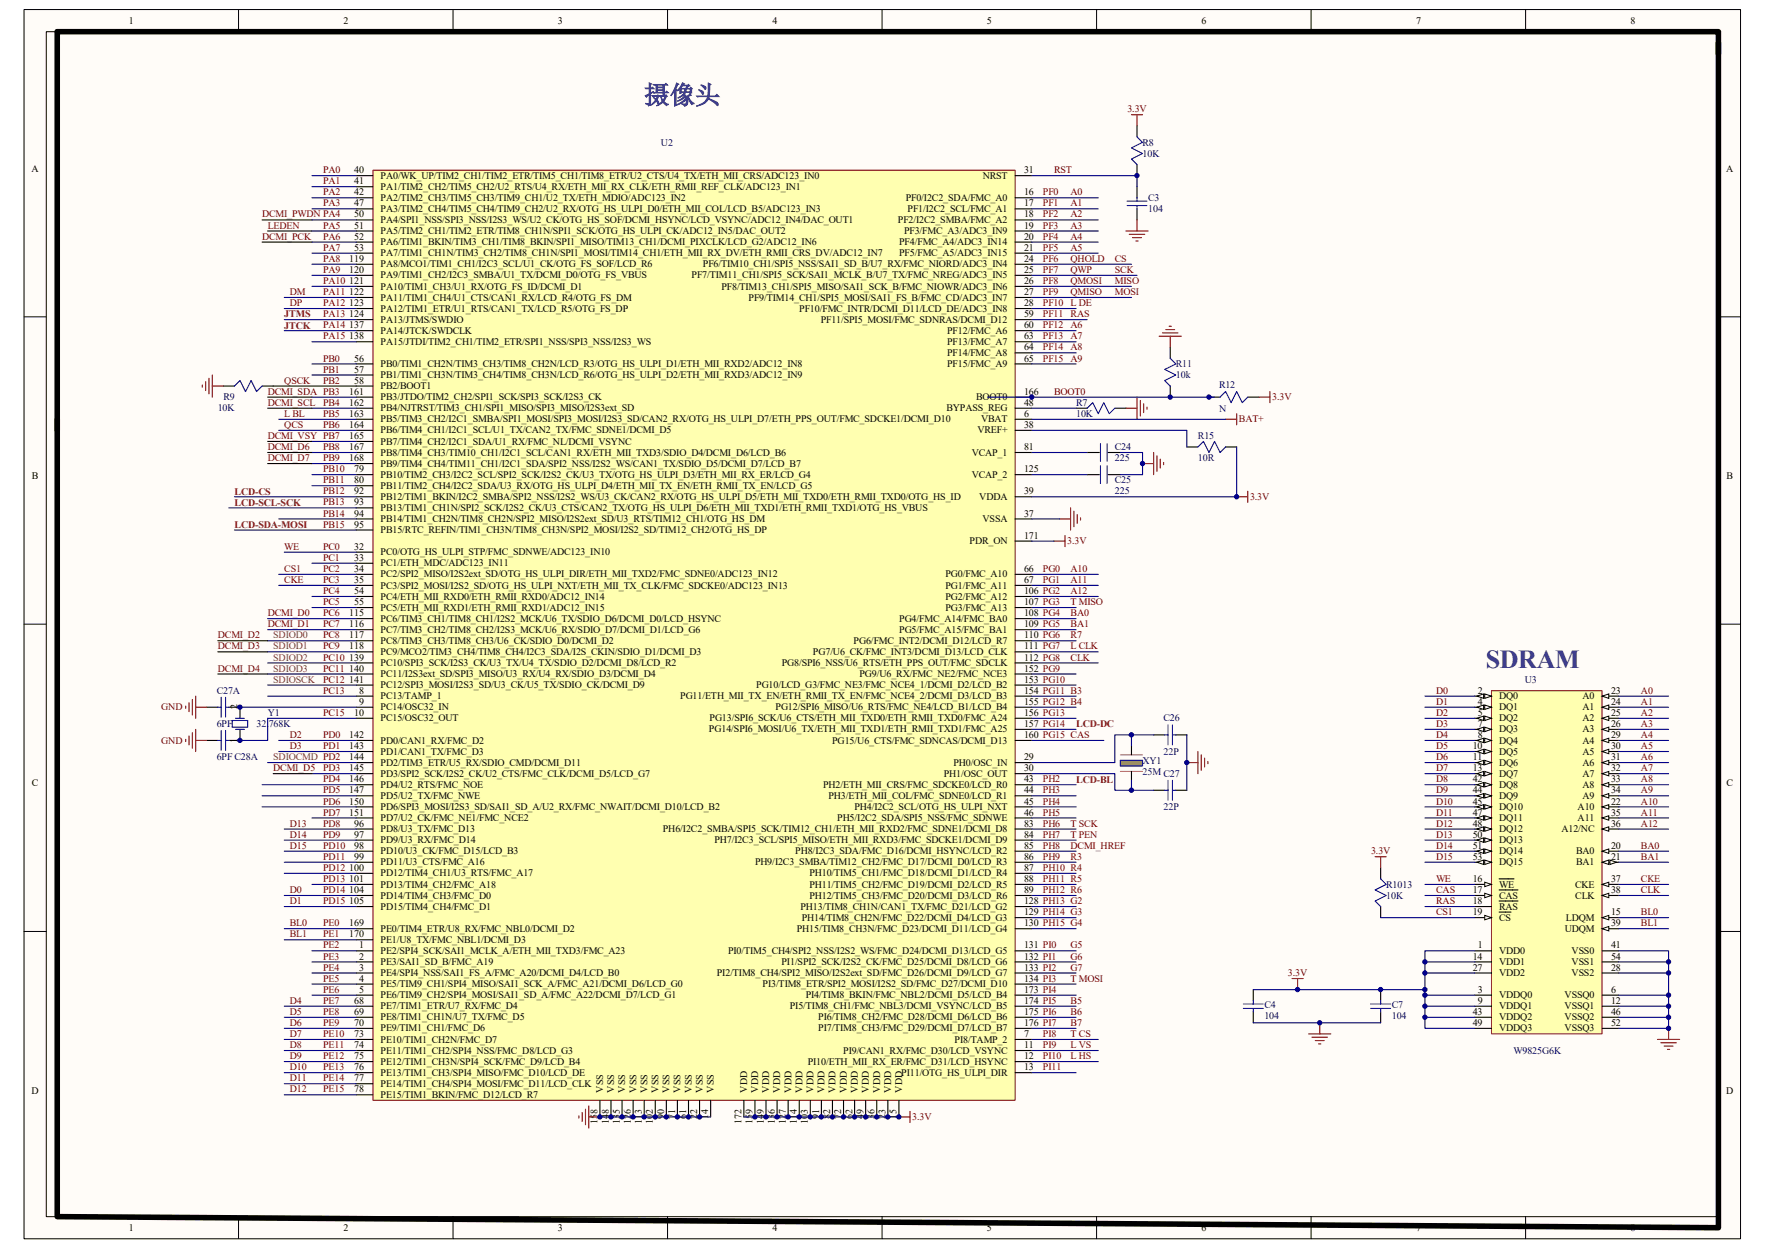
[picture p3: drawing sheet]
<svg xmlns="http://www.w3.org/2000/svg" width="297mm" height="210mm" viewBox="0 0 297 210" stroke-linecap="round" stroke-linejoin="round" font-family="sans-serif">
<defs><g id="words">
<text font-size="4.4" fill="#006281" x="250" y="112.5">SDRAM</text>
<text font-size="4.3" fill="#006281" x="108.4" y="17.4">摄像头</text>
<g font-size="1.7">
<text x="21.7" y="4">1</text>
<text x="57.8" y="4">2</text>
<text x="93.9" y="4">3</text>
<text x="130" y="4">4</text>
<text x="166.1" y="4">5</text>
<text x="202.2" y="4">6</text>
<text x="238.3" y="4">7</text>
<text x="274.4" y="4">8</text>
<text x="5.3" y="28.9">A</text>
<text x="59.6" y="29.1">40</text>
<text x="172.3" y="29.1">31</text>
<text x="290.4" y="28.9">A</text>
<text x="59.6" y="31">41</text>
<text x="59.6" y="32.9">42</text>
<text x="59.6" y="34.7">47</text>
<text x="64.1" y="30.1">PA0/WK_UP/TIM2_CH1/TIM2_ETR/TIM5_CH1/TIM8_ETR/U2_CTS/U4_TX/ETH_MII_CRS/ADC123_IN0</text>
<text x="64.1" y="31.9">PA1/TIM2_CH2/TIM5_CH2/U2_RTS/U4_RX/ETH_MII_RX_CLK/ETH_RMII_REF_CLK/ADC123_IN1</text>
<text x="64.1" y="33.8">PA2/TIM2_CH3/TIM5_CH3/TIM9_CH1/U2_TX/ETH_MDIO/ADC123_IN2</text>
<text x="64.1" y="35.7">PA3/TIM2_CH4/TIM5_CH4/TIM9_CH2/U2_RX/OTG_HS_ULPI_D0/ETH_MII_COL/LCD_B5/ADC123_IN3</text>
<text x="152.4" y="33.8">PF0/I2C2_SDA/FMC_A0</text>
<text x="152.7" y="35.7">PF1/I2C2_SCL/FMC_A1</text>
<text x="165.4" y="30.1">NRST</text>
<text x="172.3" y="32.9">16</text>
<text x="172.3" y="34.7">17</text>
<text x="59.6" y="36.6">50</text>
<text x="59.6" y="38.5">51</text>
<text x="59.6" y="40.3">52</text>
<text x="64.1" y="37.5">PA4/SPI1_NSS/SPI3_NSS/I2S3_WS/U2_CK/OTG_HS_SOF/DCMI_HSYNC/LCD_VSYNC/ADC12_IN4/DAC_OUT1</text>
<text x="64.1" y="39.4">PA5/TIM2_CH1/TIM2_ETR/TIM8_CH1N/SPI1_SCK/OTG_HS_ULPI_CK/ADC12_IN5/DAC_OUT2</text>
<text x="64.1" y="41.3">PA6/TIM1_BKIN/TIM3_CH1/TIM8_BKIN/SPI1_MISO/TIM13_CH1/DCMI_PIXCLK/LCD_G2/ADC12_IN6</text>
<text x="151.1" y="37.5">PF2/I2C2_SMBA/FMC_A2</text>
<text x="151.3" y="41.3">PF4/FMC_A4/ADC3_IN14</text>
<text x="152.1" y="39.4">PF3/FMC_A3/ADC3_IN9</text>
<text x="172.3" y="36.6">18</text>
<text x="172.3" y="38.5">19</text>
<text x="172.3" y="40.3">20</text>
<text x="58.8" y="44.1">119</text>
<text x="58.8" y="45.9">120</text>
<text x="58.8" y="47.8">121</text>
<text x="59.6" y="42.2">53</text>
<text x="64.1" y="43.1">PA7/TIM1_CH1N/TIM3_CH2/TIM8_CH1N/SPI1_MOSI/TIM14_CH1/ETH_MII_RX_DV/ETH_RMII_CRS_DV/ADC12_IN7</text>
<text x="64.1" y="45">PA8/MCO1/TIM1_CH1/I2C3_SCL/U1_CK/OTG_FS_SOF/LCD_R6</text>
<text x="64.1" y="46.9">PA9/TIM1_CH2/I2C3_SMBA/U1_TX/DCMI_D0/OTG_FS_VBUS</text>
<text x="116.4" y="46.9">PF7/TIM11_CH1/SPI5_SCK/SAI1_MCLK_B/U7_TX/FMC_NREG/ADC3_IN5</text>
<text x="118.3" y="45">PF6/TIM10_CH1/SPI5_NSS/SAI1_SD_B/U7_RX/FMC_NIORD/ADC3_IN4</text>
<text x="151.3" y="43.1">PF5/FMC_A5/ADC3_IN15</text>
<text x="172.3" y="42.2">21</text>
<text x="172.3" y="44.1">24</text>
<text x="172.3" y="45.9">25</text>
<text x="172.3" y="47.8">26</text>
<text x="58.8" y="49.7">122</text>
<text x="58.8" y="51.5">123</text>
<text x="58.8" y="53.4">124</text>
<text x="64.1" y="48.7">PA10/TIM1_CH3/U1_RX/OTG_FS_ID/DCMI_D1</text>
<text x="64.1" y="50.6">PA11/TIM1_CH4/U1_CTS/CAN1_RX/LCD_R4/OTG_FS_DM</text>
<text x="64.1" y="52.4">PA12/TIM1_ETR/U1_RTS/CAN1_TX/LCD_R5/OTG_FS_DP</text>
<text x="121.4" y="48.7">PF8/TIM13_CH1/SPI5_MISO/SAI1_SCK_B/FMC_NIOWR/ADC3_IN6</text>
<text x="126" y="50.6">PF9/TIM14_CH1/SPI5_MOSI/SAI1_FS_B/FMC_CD/ADC3_IN7</text>
<text x="134.5" y="52.4">PF10/FMC_INTR/DCMI_D11/LCD_DE/ADC3_IN8</text>
<text x="172.3" y="49.7">27</text>
<text x="172.3" y="51.5">28</text>
<text x="172.3" y="53.4">59</text>
<text x="58.8" y="55.2">137</text>
<text x="58.8" y="57.1">138</text>
<text x="64.1" y="54.3">PA13/JTMS/SWDIO</text>
<text x="64.1" y="56.2">PA14/JTCK/SWDCLK</text>
<text x="64.1" y="58">PA15/JTDI/TIM2_CH1/TIM2_ETR/SPI1_NSS/SPI3_NSS/I2S3_WS</text>
<text x="138.1" y="54.3">PF11/SPI5_MOSI/FMC_SDNRAS/DCMI_D12</text>
<text x="159.4" y="56.2">PF12/FMC_A6</text>
<text x="159.4" y="58">PF13/FMC_A7</text>
<text x="159.4" y="59.9">PF14/FMC_A8</text>
<text x="172.3" y="55.2">60</text>
<text x="172.3" y="57.1">63</text>
<text x="172.3" y="59">64</text>
<text x="59.6" y="60.8">56</text>
<text x="59.6" y="62.7">57</text>
<text x="59.6" y="64.6">58</text>
<text x="64.1" y="61.8">PB0/TIM1_CH2N/TIM3_CH3/TIM8_CH2N/LCD_R3/OTG_HS_ULPI_D1/ETH_MII_RXD2/ADC12_IN8</text>
<text x="64.1" y="63.6">PB1/TIM1_CH3N/TIM3_CH4/TIM8_CH3N/LCD_R6/OTG_HS_ULPI_D2/ETH_MII_RXD3/ADC12_IN9</text>
<text x="64.1" y="65.5">PB2/BOOT1</text>
<text x="159.4" y="61.8">PF15/FMC_A9</text>
<text x="172.3" y="60.8">65</text>
<text x="58.8" y="66.4">161</text>
<text x="58.8" y="68.3">162</text>
<text x="58.8" y="70.1">163</text>
<text x="64.1" y="67.3">PB3/JTDO/TIM2_CH2/SPI1_SCK/SPI3_SCK/I2S3_CK</text>
<text x="64.1" y="69.2">PB4/NJTRST/TIM3_CH1/SPI1_MISO/SPI3_MISO/I2S3ext_SD</text>
<text x="64.1" y="71.1">PB5/TIM3_CH2/I2C1_SMBA/SPI1_MOSI/SPI3_MOSI/I2S3_SD/CAN2_RX/OTG_HS_ULPI_D7/ETH_PPS_OUT/FMC_SDCKE1/DCMI_D10</text>
<text x="159.3" y="69.2">BYPASS_REG</text>
<text x="164.3" y="67.3">BOOT0</text>
<text x="165.1" y="71.1">VBAT</text>
<text x="172.3" y="66.4">166</text>
<text x="172.3" y="70.1">6</text>
<text x="172.3" y="68.3">48</text>
<text x="58.8" y="72">164</text>
<text x="58.8" y="73.9">165</text>
<text x="58.8" y="75.7">167</text>
<text x="58.8" y="77.6">168</text>
<text x="64.1" y="72.9">PB6/TIM4_CH1/I2C1_SCL/U1_TX/CAN2_TX/FMC_SDNE1/DCMI_D5</text>
<text x="64.1" y="74.8">PB7/TIM4_CH2/I2C1_SDA/U1_RX/FMC_NL/DCMI_VSYNC</text>
<text x="64.1" y="76.7">PB8/TIM4_CH3/TIM10_CH1/I2C1_SCL/CAN1_RX/ETH_MII_TXD3/SDIO_D4/DCMI_D6/LCD_B6</text>
<text x="163.5" y="76.7">VCAP_1</text>
<text x="164.5" y="72.9">VREF+</text>
<text x="172.3" y="72">38</text>
<text x="172.3" y="75.7">81</text>
<text x="5.4" y="80.6">B</text>
<text x="59.6" y="79.5">79</text>
<text x="59.6" y="81.3">80</text>
<text x="59.6" y="83.2">92</text>
<text x="64.1" y="80.4">PB10/TIM2_CH3/I2C2_SCL/SPI2_SCK/I2S2_CK/U3_TX/OTG_HS_ULPI_D3/ETH_MII_RX_ER/LCD_G4</text>
<text x="64.1" y="82.3">PB11/TIM2_CH4/I2C2_SDA/U3_RX/OTG_HS_ULPI_D4/ETH_MII_TX_EN/ETH_RMII_TX_EN/LCD_G5</text>
<text x="64.1" y="78.5">PB9/TIM4_CH4/TIM11_CH1/I2C1_SDA/SPI2_NSS/I2S2_WS/CAN1_TX/SDIO_D5/DCMI_D7/LCD_B7</text>
<text x="163.5" y="80.4">VCAP_2</text>
<text x="172.3" y="83.2">39</text>
<text x="172.3" y="79.5">125</text>
<text x="290.5" y="80.6">B</text>
<text x="59.6" y="85">93</text>
<text x="59.6" y="86.9">94</text>
<text x="59.6" y="88.8">95</text>
<text x="64.1" y="84.1">PB12/TIM1_BKIN/I2C2_SMBA/SPI2_NSS/I2S2_WS/U3_CK/CAN2_RX/OTG_HS_ULPI_D5/ETH_MII_TXD0/ETH_RMII_TXD0/OTG_HS_ID</text>
<text x="64.1" y="86">PB13/TIM1_CH1N/SPI2_SCK/I2S2_CK/U3_CTS/CAN2_TX/OTG_HS_ULPI_D6/ETH_MII_TXD1/ETH_RMII_TXD1/OTG_HS_VBUS</text>
<text x="64.1" y="87.9">PB14/TIM1_CH2N/TIM8_CH2N/SPI2_MISO/I2S2ext_SD/U3_RTS/TIM12_CH1/OTG_HS_DM</text>
<text x="64.1" y="89.7">PB15/RTC_REFIN/TIM1_CH3N/TIM8_CH3N/SPI2_MOSI/I2S2_SD/TIM12_CH2/OTG_HS_DP</text>
<text x="164.8" y="84.1">VDDA</text>
<text x="165.3" y="87.9">VSSA</text>
<text x="172.3" y="86.9">37</text>
<text x="59.6" y="92.5">32</text>
<text x="59.6" y="94.4">33</text>
<text x="64.1" y="93.4">PC0/OTG_HS_ULPI_STP/FMC_SDNWE/ADC123_IN10</text>
<text x="64.1" y="95.3">PC1/ETH_MDC/ADC123_IN11</text>
<text x="163.2" y="91.6">PDR_ON</text>
<text x="172.3" y="90.7">171</text>
<text x="59.6" y="96.2">34</text>
<text x="59.6" y="98.1">35</text>
<text x="59.6" y="100">54</text>
<text x="59.6" y="101.8">55</text>
<text x="64.1" y="97.2">PC2/SPI2_MISO/I2S2ext_SD/OTG_HS_ULPI_DIR/ETH_MII_TXD2/FMC_SDNE0/ADC123_IN12</text>
<text x="64.1" y="99">PC3/SPI2_MOSI/I2S2_SD/OTG_HS_ULPI_NXT/ETH_MII_TX_CLK/FMC_SDCKE0/ADC123_IN13</text>
<text x="64.1" y="100.9">PC4/ETH_MII_RXD0/ETH_RMII_RXD0/ADC12_IN14</text>
<text x="159.1" y="97.2">PG0/FMC_A10</text>
<text x="159.1" y="99">PG1/FMC_A11</text>
<text x="159.1" y="100.9">PG2/FMC_A12</text>
<text x="172.3" y="96.2">66</text>
<text x="172.3" y="98.1">67</text>
<text x="172.3" y="100">106 PG2</text>
<text x="172.3" y="101.8">107 PG3</text>
<text x="58.8" y="103.7">115</text>
<text x="58.8" y="105.6">116</text>
<text x="58.8" y="107.4">117</text>
<text x="64.1" y="102.8">PC5/ETH_MII_RXD1/ETH_RMII_RXD1/ADC12_IN15</text>
<text x="64.1" y="104.6">PC6/TIM3_CH1/TIM8_CH1/I2S2_MCK/U6_TX/SDIO_D6/DCMI_D0/LCD_HSYNC</text>
<text x="64.1" y="106.5">PC7/TIM3_CH2/TIM8_CH2/I2S3_MCK/U6_RX/SDIO_D7/DCMI_D1/LCD_G6</text>
<text x="151.3" y="104.6">PG4/FMC_A14/FMC_BA0</text>
<text x="151.3" y="106.5">PG5/FMC_A15/FMC_BA1</text>
<text x="159.1" y="102.8">PG3/FMC_A13</text>
<text x="172.3" y="103.7">108 PG4</text>
<text x="172.3" y="105.6">109 PG5</text>
<text x="172.3" y="107.4">110 PG6</text>
<text x="58.8" y="109.3">118</text>
<text x="58.8" y="111.1">139</text>
<text x="58.8" y="113">140</text>
<text x="64.1" y="108.4">PC8/TIM3_CH3/TIM8_CH3/U6_CK/SDIO_D0/DCMI_D2</text>
<text x="64.1" y="110.2">PC9/MCO2/TIM3_CH4/TIM8_CH4/I2C3_SDA/I2S_CKIN/SDIO_D1/DCMI_D3</text>
<text x="64.1" y="112.1">PC10/SPI3_SCK/I2S3_CK/U3_TX/U4_TX/SDIO_D2/DCMI_D8/LCD_R2</text>
<text x="64.1" y="113.9">PC11/I2S3ext_SD/SPI3_MISO/U3_RX/U4_RX/SDIO_D3/DCMI_D4</text>
<text x="131.5" y="112.1">PG8/SPI6_NSS/U6_RTS/ETH_PPS_OUT/FMC_SDCLK</text>
<text x="136.8" y="110.2">PG7/U6_CK/FMC_INT3/DCMI_D13/LCD_CLK</text>
<text x="143.6" y="108.4">PG6/FMC_INT2/DCMI_D12/LCD_R7</text>
<text x="144.6" y="113.9">PG9/U6_RX/FMC_NE2/FMC_NCE3</text>
<text x="172.3" y="109.3">111 PG7</text>
<text x="172.3" y="111.1">112 PG8</text>
<text x="172.3" y="113">152 PG9</text>
<text x="40" y="119.4" transform="rotate(-90 40 119.4)">2</text>
<text x="58.8" y="114.9">141</text>
<text x="60.4" y="116.7">8</text>
<text x="60.4" y="118.6">9</text>
<text x="64.1" y="117.7">PC13/TAMP_1</text>
<text x="64.1" y="119.5">PC14/OSC32_IN</text>
<text x="64.1" y="115.8">PC12/SPI3_MOSI/I2S3_SD/U3_CK/U5_TX/SDIO_CK/DCMI_D9</text>
<text x="114.5" y="117.7">PG11/ETH_MII_TX_EN/ETH_RMII_TX_EN/FMC_NCE4_2/DCMI_D3/LCD_B3</text>
<text x="127.2" y="115.8">PG10/LCD_G3/FMC_NE3/FMC_NCE4_1/DCMI_D2/LCD_B2</text>
<text x="130.5" y="119.5">PG12/SPI6_MISO/U6_RTS/FMC_NE4/LCD_B1/LCD_B4</text>
<text x="172.3" y="114.9">153 PG10</text>
<text x="172.3" y="116.7">154 PG11 B3</text>
<text x="172.3" y="118.6">155 PG12 B4</text>
<text x="248.7" y="118.6">4</text>
<text x="248.7" y="116.7">2</text>
<text x="252.3" y="119.5">DQ1</text>
<text x="252.3" y="117.7">DQ0</text>
<text x="266.3" y="117.7">A0</text>
<text x="266.3" y="119.5">A1</text>
<text x="271.1" y="116.7">23</text>
<text x="271.1" y="118.6">24</text>
<text x="40" y="125" transform="rotate(-90 40 125)">1</text>
<text x="58.8" y="124.2">142</text>
<text x="59.6" y="120.5">10</text>
<text x="64.1" y="121.4">PC15/OSC32_OUT</text>
<text x="64.1" y="125.1">PD0/CAN1_RX/FMC_D2</text>
<text x="119.3" y="123.3">PG14/SPI6_MOSI/U6_TX/ETH_MII_TXD1/ETH_RMII_TXD1/FMC_A25</text>
<text x="119.4" y="121.4">PG13/SPI6_SCK/U6_CTS/ETH_MII_TXD0/ETH_RMII_TXD0/FMC_A24</text>
<text x="140" y="125.1">PG15/U6_CTS/FMC_SDNCAS/DCMI_D13</text>
<text x="172.3" y="120.5">156 PG13</text>
<text x="172.3" y="122.3">157 PG14</text>
<text x="172.3" y="124.2">160 PG15 CAS</text>
<text x="248.7" y="120.5">5</text>
<text x="248.7" y="122.3">7</text>
<text x="248.7" y="124.2">8</text>
<text x="252.3" y="121.4">DQ2</text>
<text x="252.3" y="123.3">DQ3</text>
<text x="252.3" y="125.1">DQ4</text>
<text x="266.3" y="121.4">A2</text>
<text x="266.3" y="123.3">A3</text>
<text x="266.3" y="125.1">A4</text>
<text x="271.1" y="120.5">25</text>
<text x="271.1" y="122.3">26</text>
<text x="271.1" y="124.2">29</text>
<text x="58.8" y="126">143</text>
<text x="58.8" y="127.9">144</text>
<text x="58.8" y="129.8">145</text>
<text x="58.8" y="131.6">146</text>
<text x="64.1" y="127">PD1/CAN1_TX/FMC_D3</text>
<text x="64.1" y="128.8">PD2/TIM3_ETR/U5_RX/SDIO_CMD/DCMI_D11</text>
<text x="64.1" y="130.7">PD3/SPI2_SCK/I2S2_CK/U2_CTS/FMC_CLK/DCMI_D5/LCD_G7</text>
<text x="158.8" y="130.7">PH1/OSC_OUT</text>
<text x="160.4" y="128.8">PH0/OSC_IN</text>
<text x="172.3" y="127.9">29</text>
<text x="172.3" y="129.8">30</text>
<text x="172.3" y="131.6">43</text>
<text x="247.8" y="126">10</text>
<text x="247.8" y="127.9">11</text>
<text x="247.8" y="129.8">13</text>
<text x="247.8" y="131.6">42</text>
<text x="252.3" y="127">DQ5</text>
<text x="252.3" y="128.8">DQ6</text>
<text x="252.3" y="130.7">DQ7</text>
<text x="266.3" y="127">A5</text>
<text x="266.3" y="128.8">A6</text>
<text x="266.3" y="130.7">A7</text>
<text x="271.1" y="126">30</text>
<text x="271.1" y="127.9">31</text>
<text x="271.1" y="129.8">32</text>
<text x="271.1" y="131.6">33</text>
<text x="5.4" y="132.3">C</text>
<text x="58.8" y="133.5">147</text>
<text x="58.8" y="135.4">150</text>
<text x="58.8" y="137.2">151</text>
<text x="64.1" y="132.6">PD4/U2_RTS/FMC_NOE</text>
<text x="64.1" y="134.4">PD5/U2_TX/FMC_NWE</text>
<text x="64.1" y="136.3">PD6/SPI3_MOSI/I2S3_SD/SAI1_SD_A/U2_RX/FMC_NWAIT/DCMI_D10/LCD_B2</text>
<text x="138.5" y="132.6">PH2/ETH_MII_CRS/FMC_SDCKE0/LCD_R0</text>
<text x="139.4" y="134.4">PH3/ETH_MII_COL/FMC_SDNE0/LCD_R1</text>
<text x="143.8" y="136.3">PH4/I2C2_SCL/OTG_HS_ULPI_NXT</text>
<text x="172.3" y="133.5">44</text>
<text x="172.3" y="135.4">45</text>
<text x="172.3" y="137.2">46</text>
<text x="247.8" y="133.5">44</text>
<text x="247.8" y="135.4">45</text>
<text x="247.8" y="137.2">47</text>
<text x="252.3" y="132.6">DQ8</text>
<text x="252.3" y="134.4">DQ9</text>
<text x="252.3" y="136.3">DQ10</text>
<text x="265.5" y="136.3">A10</text>
<text x="266.3" y="132.6">A8</text>
<text x="266.3" y="134.4">A9</text>
<text x="271.1" y="133.5">34</text>
<text x="271.1" y="135.4">22</text>
<text x="271.1" y="137.2">35</text>
<text x="290.5" y="132.3">C</text>
<text x="59.6" y="139.1">96</text>
<text x="59.6" y="141">97</text>
<text x="59.6" y="142.8">98</text>
<text x="64.1" y="140">PD8/U3_TX/FMC_D13</text>
<text x="64.1" y="141.9">PD9/U3_RX/FMC_D14</text>
<text x="64.1" y="143.8">PD10/U3_CK/FMC_D15/LCD_B3</text>
<text x="64.1" y="138.2">PD7/U2_CK/FMC_NE1/FMC_NCE2</text>
<text x="111.6" y="140">PH6/I2C2_SMBA/SPI5_SCK/TIM12_CH1/ETH_MII_RXD2/FMC_SDNE1/DCMI_D8</text>
<text x="120.2" y="141.9">PH7/I2C3_SCL/SPI5_MISO/ETH_MII_RXD3/FMC_SDCKE1/DCMI_D9</text>
<text x="133.8" y="143.8">PH8/I2C3_SDA/FMC_D16/DCMI_HSYNC/LCD_R2</text>
<text x="140.9" y="138.2">PH5/I2C2_SDA/SPI5_NSS/FMC_SDNWE</text>
<text x="172.3" y="139.1">83</text>
<text x="172.3" y="141">84</text>
<text x="172.3" y="142.8">85</text>
<text x="247.8" y="139.1">48</text>
<text x="247.8" y="141">50</text>
<text x="247.8" y="142.8">51</text>
<text x="252.3" y="138.2">DQ11</text>
<text x="252.3" y="140">DQ12</text>
<text x="252.3" y="141.9">DQ13</text>
<text x="252.3" y="143.8">DQ14</text>
<text x="262.7" y="140">A12/NC</text>
<text x="265.2" y="143.8">BA0</text>
<text x="265.5" y="138.2">A11</text>
<text x="271.1" y="142.8">20</text>
<text x="271.1" y="139.1">36</text>
<text x="58.8" y="146.6">100</text>
<text x="58.8" y="148.4">101</text>
<text x="59.6" y="144.7">99</text>
<text x="64.1" y="145.6">PD11/U3_CTS/FMC_A16</text>
<text x="64.1" y="147.5">PD12/TIM4_CH1/U3_RTS/FMC_A17</text>
<text x="64.1" y="149.4">PD13/TIM4_CH2/FMC_A18</text>
<text x="127" y="145.6">PH9/I2C3_SMBA/TIM12_CH2/FMC_D17/DCMI_D0/LCD_R3</text>
<text x="136.2" y="147.5">PH10/TIM5_CH1/FMC_D18/DCMI_D1/LCD_R4</text>
<text x="136.2" y="149.4">PH11/TIM5_CH2/FMC_D19/DCMI_D2/LCD_R5</text>
<text x="172.3" y="144.7">86</text>
<text x="172.3" y="146.6">87</text>
<text x="172.3" y="148.4">88</text>
<text x="247.8" y="148.4">16</text>
<text x="247.8" y="144.7">53</text>
<text x="252.3" y="149.4">WE</text>
<text x="252.3" y="145.6">DQ15</text>
<text x="265.1" y="149.4">CKE</text>
<text x="265.2" y="145.6">BA1</text>
<text x="271.1" y="148.4">37</text>
<text x="271.1" y="144.7">21</text>
<text x="58.8" y="150.3">104</text>
<text x="58.8" y="152.1">105</text>
<text x="58.8" y="155.9">169</text>
<text x="64.1" y="151.2">PD14/TIM4_CH3/FMC_D0</text>
<text x="64.1" y="153.1">PD15/TIM4_CH4/FMC_D1</text>
<text x="134.7" y="153.1">PH13/TIM8_CH1N/CAN1_TX/FMC_D21/LCD_G2</text>
<text x="134.9" y="154.9">PH14/TIM8_CH2N/FMC_D22/DCMI_D4/LCD_G3</text>
<text x="136.2" y="151.2">PH12/TIM5_CH3/FMC_D20/DCMI_D3/LCD_R6</text>
<text x="172.3" y="150.3">89</text>
<text x="172.3" y="152.1">128 PH13 G2</text>
<text x="172.3" y="154">129 PH14 G3</text>
<text x="172.3" y="155.9">130 PH15 G4</text>
<text x="247.8" y="152.1">18</text>
<text x="247.8" y="154">19</text>
<text x="247.8" y="150.3">17</text>
<text x="252.3" y="153.1">RAS</text>
<text x="252.3" y="154.9">CS</text>
<text x="252.3" y="151.2">CAS</text>
<text x="263.5" y="154.9">LDQM</text>
<text x="265.1" y="151.2">CLK</text>
<text x="271.1" y="154">15</text>
<text x="271.1" y="155.9">39</text>
<text x="271.1" y="150.3">38</text>
<text x="58.8" y="157.7">170</text>
<text x="60.4" y="159.6">1</text>
<text x="60.4" y="161.5">2</text>
<text x="64.1" y="160.5">PE2/SPI4_SCK/SAI1_MCLK_A/ETH_MII_TXD3/FMC_A23</text>
<text x="64.1" y="156.8">PE0/TIM4_ETR/U8_RX/FMC_NBL0/DCMI_D2</text>
<text x="64.1" y="158.7">PE1/U8_TX/FMC_NBL1/DCMI_D3</text>
<text x="122.5" y="160.5">PI0/TIM5_CH4/SPI2_NSS/I2S2_WS/FMC_D24/DCMI_D13/LCD_G5</text>
<text x="134.1" y="156.8">PH15/TIM8_CH3N/FMC_D23/DCMI_D11/LCD_G4</text>
<text x="172.3" y="159.6">131 PI0</text>
<text x="172.3" y="161.5">132 PI1</text>
<text x="247.8" y="161.5">14</text>
<text x="248.7" y="159.6">1</text>
<text x="252.3" y="160.5">VDD0</text>
<text x="263.3" y="156.8">UDQM</text>
<text x="264.5" y="160.5">VSS0</text>
<text x="271.1" y="161.5">54</text>
<text x="271.1" y="159.6">41</text>
<text x="60.4" y="163.3">3</text>
<text x="60.4" y="165.2">4</text>
<text x="60.4" y="167">5</text>
<text x="64.1" y="162.4">PE3/SAI1_SD_B/FMC_A19</text>
<text x="64.1" y="164.3">PE4/SPI4_NSS/SAI1_FS_A/FMC_A20/DCMI_D4/LCD_B0</text>
<text x="64.1" y="166.1">PE5/TIM9_CH1/SPI4_MISO/SAI1_SCK_A/FMC_A21/DCMI_D6/LCD_G0</text>
<text x="64.1" y="168">PE6/TIM9_CH2/SPI4_MOSI/SAI1_SD_A/FMC_A22/DCMI_D7/LCD_G1</text>
<text x="120.6" y="164.3">PI2/TIM8_CH4/SPI2_MISO/I2S2ext_SD/FMC_D26/DCMI_D9/LCD_G7</text>
<text x="128.3" y="166.1">PI3/TIM8_ETR/SPI2_MOSI/I2S2_SD/FMC_D27/DCMI_D10</text>
<text x="131.5" y="162.4">PI1/SPI2_SCK/I2S2_CK/FMC_D25/DCMI_D8/LCD_G6</text>
<text x="135.6" y="168">PI4/TIM8_BKIN/FMC_NBL2/DCMI_D5/LCD_B4</text>
<text x="172.3" y="163.3">133 PI2</text>
<text x="172.3" y="165.2">134 PI3</text>
<text x="172.3" y="167">173 PI4</text>
<text x="247.8" y="163.3">27</text>
<text x="248.7" y="167">3</text>
<text x="252.3" y="162.4">VDD1</text>
<text x="252.3" y="168">VDDQ0</text>
<text x="252.3" y="164.3">VDD2</text>
<text x="263.3" y="168">VSSQ0</text>
<text x="264.5" y="162.4">VSS1</text>
<text x="264.5" y="164.3">VSS2</text>
<text x="271.1" y="167">6</text>
<text x="271.1" y="163.3">28</text>
<text x="59.6" y="168.9">68</text>
<text x="59.6" y="170.8">69</text>
<text x="59.6" y="172.6">70</text>
<text x="64.1" y="169.8">PE7/TIM1_ETR/U7_RX/FMC_D4</text>
<text x="64.1" y="171.7">PE8/TIM1_CH1N/U7_TX/FMC_D5</text>
<text x="64.1" y="173.6">PE9/TIM1_CH1/FMC_D6</text>
<text x="132.9" y="169.8">PI5/TIM8_CH1/FMC_NBL3/DCMI_VSYNC/LCD_B5</text>
<text x="137.7" y="171.7">PI6/TIM8_CH2/FMC_D28/DCMI_D6/LCD_B6</text>
<text x="137.7" y="173.6">PI7/TIM8_CH3/FMC_D29/DCMI_D7/LCD_B7</text>
<text x="172.3" y="168.9">174 PI5</text>
<text x="172.3" y="170.8">175 PI6</text>
<text x="172.3" y="172.6">176 PI7</text>
<text x="247.8" y="172.6">49</text>
<text x="247.8" y="170.8">43</text>
<text x="248.7" y="168.9">9</text>
<text x="252.3" y="173.6">VDDQ3</text>
<text x="252.3" y="171.7">VDDQ2</text>
<text x="252.3" y="169.8">VDDQ1</text>
<text x="263.3" y="173.6">VSSQ3</text>
<text x="263.3" y="171.7">VSSQ2</text>
<text x="263.3" y="169.8">VSSQ1</text>
<text x="271.1" y="172.6">52</text>
<text x="271.1" y="170.8">46</text>
<text x="271.1" y="168.9">12</text>
<text x="59.6" y="174.5">73</text>
<text x="59.6" y="176.4">74</text>
<text x="59.6" y="178.2">75</text>
<text x="64.1" y="175.4">PE10/TIM1_CH2N/FMC_D7</text>
<text x="64.1" y="177.3">PE11/TIM1_CH2/SPI4_NSS/FMC_D8/LCD_G3</text>
<text x="64.1" y="179.2">PE12/TIM1_CH3N/SPI4_SCK/FMC_D9/LCD_B4</text>
<text x="135.9" y="179.2">PI10/ETH_MII_RX_ER/FMC_D31/LCD_HSYNC</text>
<text x="141.9" y="177.3">PI9/CAN1_RX/FMC_D30/LCD_VSYNC</text>
<text x="160.6" y="175.4">PI8/TAMP_2</text>
<text x="172.3" y="174.5">7</text>
<text x="172.3" y="176.4">11</text>
<text x="172.3" y="178.2">12</text>
<text x="5.3" y="184">D</text>
<text x="59.6" y="180.1">76</text>
<text x="59.6" y="181.9">77</text>
<text x="59.6" y="183.8">78</text>
<text x="64.1" y="181">PE13/TIM1_CH3/SPI4_MISO/FMC_D10/LCD_DE</text>
<text x="64.1" y="182.9">PE14/TIM1_CH4/SPI4_MOSI/FMC_D11/LCD_CLK</text>
<text x="64.1" y="184.8">PE15/TIM1_BKIN/FMC_D12/LCD_R7</text>
<text x="101.5" y="183.9" transform="rotate(-90 101.5 183.9)">VSS</text>
<text x="103.4" y="183.9" transform="rotate(-90 103.4 183.9)">VSS</text>
<text x="105.2" y="183.9" transform="rotate(-90 105.2 183.9)">VSS</text>
<text x="107.1" y="183.9" transform="rotate(-90 107.1 183.9)">VSS</text>
<text x="108.9" y="183.9" transform="rotate(-90 108.9 183.9)">VSS</text>
<text x="110.8" y="183.9" transform="rotate(-90 110.8 183.9)">VSS</text>
<text x="112.7" y="183.9" transform="rotate(-90 112.7 183.9)">VSS</text>
<text x="114.5" y="183.9" transform="rotate(-90 114.5 183.9)">VSS</text>
<text x="116.4" y="183.9" transform="rotate(-90 116.4 183.9)">VSS</text>
<text x="118.3" y="183.9" transform="rotate(-90 118.3 183.9)">VSS</text>
<text x="120.1" y="183.9" transform="rotate(-90 120.1 183.9)">VSS</text>
<text x="125.7" y="183.9" transform="rotate(-90 125.7 183.9)">VDD</text>
<text x="127.6" y="183.9" transform="rotate(-90 127.6 183.9)">VDD</text>
<text x="129.4" y="183.9" transform="rotate(-90 129.4 183.9)">VDD</text>
<text x="131.3" y="183.9" transform="rotate(-90 131.3 183.9)">VDD</text>
<text x="133.2" y="183.9" transform="rotate(-90 133.2 183.9)">VDD</text>
<text x="135" y="183.9" transform="rotate(-90 135 183.9)">VDD</text>
<text x="136.9" y="183.9" transform="rotate(-90 136.9 183.9)">VDD</text>
<text x="138.8" y="183.9" transform="rotate(-90 138.8 183.9)">VDD</text>
<text x="140.6" y="183.9" transform="rotate(-90 140.6 183.9)">VDD</text>
<text x="142.5" y="183.9" transform="rotate(-90 142.5 183.9)">VDD</text>
<text x="144.4" y="183.9" transform="rotate(-90 144.4 183.9)">VDD</text>
<text x="146.2" y="183.9" transform="rotate(-90 146.2 183.9)">VDD</text>
<text x="148.1" y="183.9" transform="rotate(-90 148.1 183.9)">VDD</text>
<text x="149.9" y="183.9" transform="rotate(-90 149.9 183.9)">VDD</text>
<text x="151.7" y="181">PI11/OTG_HS_ULPI_DIR</text>
<text x="151.8" y="183.9" transform="rotate(-90 151.8 183.9)">VDD</text>
<text x="172.3" y="180.1">13</text>
<text x="290.4" y="184">D</text>
<text x="100.6" y="189.2" transform="rotate(-90 100.6 189.2)">158</text>
<text x="102.4" y="189.2" transform="rotate(-90 102.4 189.2)">148</text>
<text x="104.3" y="189.2" transform="rotate(-90 104.3 189.2)">135</text>
<text x="106.2" y="189.2" transform="rotate(-90 106.2 189.2)">126</text>
<text x="108" y="189.2" transform="rotate(-90 108 189.2)">113</text>
<text x="109.9" y="189.2" transform="rotate(-90 109.9 189.2)">102</text>
<text x="111.7" y="188.3" transform="rotate(-90 111.7 188.3)">90</text>
<text x="113.6" y="188.3" transform="rotate(-90 113.6 188.3)">71</text>
<text x="115.5" y="188.3" transform="rotate(-90 115.5 188.3)">61</text>
<text x="117.3" y="188.3" transform="rotate(-90 117.3 188.3)">22</text>
<text x="119.2" y="188.3" transform="rotate(-90 119.2 188.3)">14</text>
<text x="124.8" y="189.2" transform="rotate(-90 124.8 189.2)">172</text>
<text x="126.6" y="189.2" transform="rotate(-90 126.6 189.2)">159</text>
<text x="128.5" y="189.2" transform="rotate(-90 128.5 189.2)">149</text>
<text x="130.4" y="189.2" transform="rotate(-90 130.4 189.2)">136</text>
<text x="132.2" y="189.2" transform="rotate(-90 132.2 189.2)">127</text>
<text x="134.1" y="189.2" transform="rotate(-90 134.1 189.2)">114</text>
<text x="136" y="189.2" transform="rotate(-90 136 189.2)">103</text>
<text x="137.8" y="188.3" transform="rotate(-90 137.8 188.3)">91</text>
<text x="139.7" y="188.3" transform="rotate(-90 139.7 188.3)">82</text>
<text x="141.5" y="188.3" transform="rotate(-90 141.5 188.3)">72</text>
<text x="143.4" y="188.3" transform="rotate(-90 143.4 188.3)">62</text>
<text x="145.3" y="188.3" transform="rotate(-90 145.3 188.3)">49</text>
<text x="147.2" y="188.3" transform="rotate(-90 147.2 188.3)">36</text>
<text x="149" y="188.3" transform="rotate(-90 149 188.3)">23</text>
<text x="150.9" y="188.3" transform="rotate(-90 150.9 188.3)">15</text>
<text x="21.7" y="207.1">1</text>
<text x="57.8" y="207.1">2</text>
<text x="93.9" y="207.1">3</text>
<text x="130" y="207.1">4</text>
<text x="166.1" y="207.1">5</text>
<text x="202.2" y="207.1">6</text>
<text x="238.3" y="207.1">7</text>
<text x="274.4" y="207.1">8</text>
</g>
<g font-size="1.7" fill="#800000">
<text x="189.7" y="18.9">3.3V</text>
<text x="54.4" y="29.1">PA0</text>
<text x="177.4" y="29.1">RST</text>
<text x="54.4" y="31">PA1</text>
<text x="54.4" y="32.9">PA2</text>
<text x="54.4" y="34.7">PA3</text>
<text x="175.5" y="32.9">PF0</text>
<text x="175.5" y="34.7">PF1</text>
<text x="180.2" y="32.9">A0</text>
<text x="180.2" y="34.7">A1</text>
<text x="44.1" y="36.6">DCMI_PWDN PA4</text>
<text x="44.1" y="40.3">DCMI_PCK</text>
<text x="45" y="38.5">LEDEN</text>
<text x="54.4" y="38.5">PA5</text>
<text x="54.4" y="40.3">PA6</text>
<text x="175.5" y="36.6">PF2</text>
<text x="175.5" y="38.5">PF3</text>
<text x="175.5" y="40.3">PF4</text>
<text x="180.2" y="36.6">A2</text>
<text x="180.2" y="38.5">A3</text>
<text x="180.2" y="40.3">A4</text>
<text x="54.4" y="42.2">PA7</text>
<text x="54.4" y="44.1">PA8</text>
<text x="54.4" y="45.9">PA9</text>
<text x="54.4" y="47.8">PA10</text>
<text x="175.5" y="44.1">PF6</text>
<text x="175.5" y="45.9">PF7</text>
<text x="175.5" y="47.8">PF8</text>
<text x="175.5" y="42.2">PF5</text>
<text x="180.2" y="42.2">A5</text>
<text x="180.2" y="47.8">QMOSI</text>
<text x="180.2" y="44.1">QHOLD</text>
<text x="180.2" y="45.9">QWP</text>
<text x="187.6" y="44.1">CS</text>
<text x="187.6" y="47.8">MISO</text>
<text x="187.6" y="45.9">SCK</text>
<text x="48.8" y="49.7">DM</text>
<text x="48.8" y="51.5">DP</text>
<text x="54.4" y="49.7">PA11</text>
<text x="54.4" y="51.5">PA12</text>
<text x="54.4" y="53.4">PA13</text>
<text x="175.5" y="49.7">PF9</text>
<text x="175.5" y="51.5">PF10</text>
<text x="175.5" y="53.4">PF11</text>
<text x="180.2" y="51.5">L DE</text>
<text x="180.2" y="53.4">RAS</text>
<text x="180.2" y="49.7">QMISO</text>
<text x="187.6" y="49.7">MOSI</text>
<text x="54.4" y="55.2">PA14</text>
<text x="54.4" y="57.1">PA15</text>
<text x="175.5" y="55.2">PF12</text>
<text x="175.5" y="57.1">PF13</text>
<text x="175.5" y="59">PF14</text>
<text x="180.2" y="55.2">A6</text>
<text x="180.2" y="57.1">A7</text>
<text x="180.2" y="59">A8</text>
<text x="47.8" y="64.6">QSCK</text>
<text x="54.4" y="60.8">PB0</text>
<text x="54.4" y="62.7">PB1</text>
<text x="54.4" y="64.6">PB2</text>
<text x="175.5" y="60.8">PF15</text>
<text x="180.2" y="60.8">A9</text>
<text x="45" y="66.4">DCMI_SDA PB3</text>
<text x="45" y="68.3">DCMI_SCL</text>
<text x="47.8" y="70.1">L BL</text>
<text x="54.4" y="68.3">PB4</text>
<text x="54.4" y="70.1">PB5</text>
<text x="177.4" y="66.4">BOOT0</text>
<text x="208.5" y="71.1">BAT+</text>
<text x="214.1" y="67.3">3.3V</text>
<text x="45" y="73.9">DCMI_VSY PB7</text>
<text x="45" y="75.7">DCMI_D6</text>
<text x="45" y="77.6">DCMI_D7</text>
<text x="47.8" y="72">QCS</text>
<text x="54.4" y="72">PB6</text>
<text x="54.4" y="75.7">PB8</text>
<text x="54.4" y="77.6">PB9</text>
<text x="54.4" y="79.5">PB10</text>
<text x="54.4" y="81.3">PB11</text>
<text x="54.4" y="83.2">PB12</text>
<text x="54.4" y="85">PB13</text>
<text x="54.4" y="86.9">PB14</text>
<text x="54.4" y="88.8">PB15</text>
<text x="210.3" y="84.1">3.3V</text>
<text x="47.8" y="92.5">WE</text>
<text x="54.4" y="94.4">PC1</text>
<text x="54.4" y="92.5">PC0</text>
<text x="179.6" y="91.6">3.3V</text>
<text x="47.8" y="96.2">CS1</text>
<text x="47.8" y="98.1">CKE</text>
<text x="54.4" y="100">PC4</text>
<text x="54.4" y="101.8">PC5</text>
<text x="54.4" y="96.2">PC2</text>
<text x="54.4" y="98.1">PC3</text>
<text x="175.5" y="96.2">PG0</text>
<text x="175.5" y="98.1">PG1</text>
<text x="180.2" y="101.8">T MISO</text>
<text x="180.2" y="96.2">A10</text>
<text x="180.2" y="98.1">A11</text>
<text x="180.2" y="100">A12</text>
<text x="36.7" y="107.4">DCMI_D2</text>
<text x="45" y="103.7">DCMI_D0</text>
<text x="45" y="105.6">DCMI_D1</text>
<text x="54.4" y="103.7">PC6</text>
<text x="54.4" y="105.6">PC7</text>
<text x="54.4" y="107.4">PC8</text>
<text x="180.2" y="107.4">R7</text>
<text x="180.2" y="103.7">BA0</text>
<text x="180.2" y="105.6">BA1</text>
<text x="36.7" y="109.3">DCMI_D3</text>
<text x="36.7" y="113">DCMI_D4</text>
<text x="54.4" y="109.3">PC9</text>
<text x="54.4" y="111.1">PC10</text>
<text x="54.4" y="113">PC11</text>
<text x="180.2" y="109.3">L CLK</text>
<text x="180.2" y="111.1">CLK</text>
<text x="27.1" y="119.5">GND</text>
<text x="54.4" y="114.9">PC12</text>
<text x="54.4" y="116.7">PC13</text>
<text x="241.6" y="116.7">D0</text>
<text x="241.6" y="118.6">D1</text>
<text x="276.1" y="116.7">A0</text>
<text x="276.1" y="118.6">A1</text>
<text x="27.1" y="125.1">GND</text>
<text x="48.8" y="124.2">D2</text>
<text x="54.4" y="120.5">PC15</text>
<text x="54.4" y="124.2">PD0</text>
<text x="241.6" y="120.5">D2</text>
<text x="241.6" y="122.3">D3</text>
<text x="241.6" y="124.2">D4</text>
<text x="276.1" y="120.5">A2</text>
<text x="276.1" y="122.3">A3</text>
<text x="276.1" y="124.2">A4</text>
<text x="46" y="129.8">DCMI_D5</text>
<text x="48.8" y="126">D3</text>
<text x="54.4" y="126">PD1</text>
<text x="54.4" y="129.8">PD3</text>
<text x="54.4" y="131.6">PD4</text>
<text x="175.5" y="131.6">PH2</text>
<text x="241.6" y="126">D5</text>
<text x="241.6" y="127.9">D6</text>
<text x="241.6" y="129.8">D7</text>
<text x="241.6" y="131.6">D8</text>
<text x="276.1" y="126">A5</text>
<text x="276.1" y="127.9">A6</text>
<text x="276.1" y="129.8">A7</text>
<text x="276.1" y="131.6">A8</text>
<text x="54.4" y="133.5">PD5</text>
<text x="54.4" y="135.4">PD6</text>
<text x="54.4" y="137.2">PD7</text>
<text x="175.5" y="133.5">PH3</text>
<text x="175.5" y="135.4">PH4</text>
<text x="175.5" y="137.2">PH5</text>
<text x="241.6" y="133.5">D9</text>
<text x="241.6" y="135.4">D10</text>
<text x="241.6" y="137.2">D11</text>
<text x="276.1" y="133.5">A9</text>
<text x="276.1" y="135.4">A10</text>
<text x="276.1" y="137.2">A11</text>
<text x="48.8" y="139.1">D13</text>
<text x="48.8" y="141">D14</text>
<text x="48.8" y="142.8">D15</text>
<text x="54.4" y="139.1">PD8</text>
<text x="54.4" y="141">PD9</text>
<text x="54.4" y="142.8">PD10</text>
<text x="175.5" y="139.1">PH6</text>
<text x="175.5" y="141">PH7</text>
<text x="175.5" y="142.8">PH8</text>
<text x="180.2" y="139.1">T SCK</text>
<text x="180.2" y="141">T PEN</text>
<text x="180.2" y="142.8">DCMI_HREF</text>
<text x="230.7" y="143.8">3.3V</text>
<text x="241.6" y="139.1">D12</text>
<text x="241.6" y="141">D13</text>
<text x="241.6" y="142.8">D14</text>
<text x="276.1" y="139.1">A12</text>
<text x="276.1" y="142.8">BA0</text>
<text x="54.4" y="144.7">PD11</text>
<text x="54.4" y="146.6">PD12</text>
<text x="54.4" y="148.4">PD13</text>
<text x="175.5" y="144.7">PH9</text>
<text x="175.5" y="146.6">PH10 R4</text>
<text x="175.5" y="148.4">PH11 R5</text>
<text x="180.2" y="144.7">R3</text>
<text x="241.6" y="144.7">D15</text>
<text x="241.6" y="148.4">WE</text>
<text x="276.1" y="144.7">BA1</text>
<text x="276.1" y="148.4">CKE</text>
<text x="48.8" y="150.3">D0</text>
<text x="48.8" y="152.1">D1</text>
<text x="48.8" y="155.9">BL0</text>
<text x="54.4" y="155.9">PE0</text>
<text x="54.4" y="150.3">PD14</text>
<text x="54.4" y="152.1">PD15</text>
<text x="175.5" y="150.3">PH12 R6</text>
<text x="241.6" y="150.3">CAS</text>
<text x="241.6" y="152.1">RAS</text>
<text x="241.6" y="154">CS1</text>
<text x="276.1" y="150.3">CLK</text>
<text x="276.1" y="154">BL0</text>
<text x="276.1" y="155.9">BL1</text>
<text x="48.8" y="157.7">BL1</text>
<text x="54.4" y="157.7">PE1</text>
<text x="54.4" y="159.6">PE2</text>
<text x="54.4" y="161.5">PE3</text>
<text x="180.2" y="159.6">G5</text>
<text x="180.2" y="161.5">G6</text>
<text x="54.4" y="163.3">PE4</text>
<text x="54.4" y="165.2">PE5</text>
<text x="54.4" y="167">PE6</text>
<text x="180.2" y="163.3">G7</text>
<text x="180.2" y="165.2">T MOSI</text>
<text x="216.7" y="164.3">3.3V</text>
<text x="48.8" y="168.9">D4</text>
<text x="48.8" y="170.8">D5</text>
<text x="48.8" y="172.6">D6</text>
<text x="54.4" y="168.9">PE7</text>
<text x="54.4" y="170.8">PE8</text>
<text x="54.4" y="172.6">PE9</text>
<text x="180.2" y="168.9">B5</text>
<text x="180.2" y="170.8">B6</text>
<text x="180.2" y="172.6">B7</text>
<text x="48.8" y="174.5">D7</text>
<text x="48.8" y="176.4">D8</text>
<text x="48.8" y="178.2">D9</text>
<text x="54.4" y="174.5">PE10</text>
<text x="54.4" y="176.4">PE11</text>
<text x="54.4" y="178.2">PE12</text>
<text x="175.5" y="174.5">PI8</text>
<text x="175.5" y="176.4">PI9</text>
<text x="175.5" y="178.2">PI10</text>
<text x="180.2" y="178.2">L HS</text>
<text x="180.2" y="176.4">L VS</text>
<text x="180.2" y="174.5">T CS</text>
<text x="48.8" y="180.1">D10</text>
<text x="48.8" y="181.9">D11</text>
<text x="48.8" y="183.8">D12</text>
<text x="54.4" y="180.1">PE13</text>
<text x="54.4" y="181.9">PE14</text>
<text x="54.4" y="183.8">PE15</text>
<text x="175.5" y="180.1">PI11</text>
<text x="153.5" y="188.5">3.3V</text>
</g>
<g font-size="1.7" fill="#000080">
<text x="111.2" y="24.5">U2</text>
<text x="192.3" y="24.5">R8</text>
<text x="192.3" y="26.3">10K</text>
<text x="193.2" y="33.8">C3</text>
<text x="193.2" y="35.7">104</text>
<text x="197.9" y="61.8">R11</text>
<text x="197.9" y="63.6">10k</text>
<text x="205.1" y="65.3">R12</text>
<text x="36.7" y="69.2">10K</text>
<text x="37.6" y="67.3">R9</text>
<text x="181.1" y="68.3">R7</text>
<text x="181.1" y="70.1">10K</text>
<text x="205.1" y="69.4">N</text>
<text x="187.6" y="75.7">C24</text>
<text x="187.6" y="77.6">225</text>
<text x="201.6" y="73.9">R15</text>
<text x="201.6" y="77.6">10R</text>
<text x="187.6" y="81.3">C25</text>
<text x="187.6" y="83.2">225</text>
<text x="36.5" y="116.7">C27A</text>
<text x="256.6" y="114.9">U3</text>
<text x="36.5" y="122.3">6PF</text>
<text x="43.2" y="122.3">32.768K</text>
<text x="45" y="120.5">Y1</text>
<text x="195.8" y="121.4">C26</text>
<text x="36.5" y="127.9">6PF C28A</text>
<text x="192.3" y="128.5">XY1</text>
<text x="192.3" y="130.3">25M C27</text>
<text x="195.8" y="127">22P</text>
<text x="195.8" y="136.3">22P</text>
<text x="233.3" y="149.4">R1013</text>
<text x="233.3" y="151.2">10K</text>
<text x="212.8" y="169.6">C4</text>
<text x="212.8" y="171.5">104</text>
<text x="234.2" y="169.6">C7</text>
<text x="234.2" y="171.5">104</text>
<text x="254.7" y="177.3">W9825G6K</text>
</g>
<g font-size="1.7" fill="#781915">
<text x="47.8" y="53.4">JTMS</text>
<text x="47.8" y="55.3">JTCK</text>
<text x="39.5" y="83.2">LCD-CS</text>
<text x="39.5" y="88.8">LCD-SDA-MOSI</text>
<text x="39.5" y="85.1">LCD-SCL-SCK</text>
<text x="181.1" y="122.4">LCD-DC</text>
<text x="181.1" y="131.7">LCD-BL</text>
</g>
<g font-size="1.7" fill="#723c38">
<text x="46" y="107.4">SDIOD0</text>
<text x="46" y="109.3">SDIOD1</text>
<text x="46" y="111.1">SDIOD2</text>
<text x="46" y="113">SDIOD3</text>
<text x="46" y="114.9">SDIOSCK</text>
<text x="46" y="127.9">SDIOCMD PD2</text>
</g>
</g></defs>
<path d="M4.1 1.6h288.8v206.8h-288.8z" fill="#fffcf8"/>
<path d="M4 1.6h288.9v206.8h-288.9z" fill="none" stroke="#000" stroke-width=".17"/>
<path d="M7.8 5.4h281.4v199.3h-281.4z" fill="#fffcf8"/>
<g fill="none" stroke="#000" stroke-width=".17">
<path d="M7.8 5.3h281.4v199.4h-281.4zM40.1 1.6v3.7M76.2 1.6v3.7M112.3 1.6v3.7M148.4 1.6v3.7M184.5 1.6v3.7M220.6 1.6v3.7M256.7 1.6v3.7M4 53.3h3.8M289.2 53.3h3.7M4 105h3.8M289.2 105h3.7"/>
<path d="M4 156.7h3.8M289.2 156.7h3.7M40.1 204.7v3.7M76.2 204.7v3.7M112.3 204.7v3.7M148.4 204.7v3.7M184.5 204.7v3.7M220.6 204.7v3.7M256.7 204.7v3.7"/>
</g>
<path d="M62.8 28.7h108v156.4h-108z" fill="#ffffb0"/>
<path d="M62.8 28.6h108v156.5h-108z" fill="none" stroke="#800000" stroke-width=".17"/>
<g fill="none" stroke="#000" stroke-width=".19">
<path d="M59.9 33.3h2.8M59.9 35.1h2.8M59.9 37h2.8M59.9 38.9h2.8M59.9 29.6h2.8M59.9 31.4h2.8M170.8 33.3h2.8M170.8 35.1h2.8M170.8 37h2.8M170.8 38.9h2.8M170.8 29.6h2.8M59.9 40.7h2.8"/>
<path d="M59.9 42.6h2.8M59.9 44.5h2.8M59.9 46.3h2.8M59.9 48.2h2.8M59.9 50.1h2.8M59.9 51.9h2.8M59.9 53.8h2.8M59.9 55.6h2.8M59.9 57.5h2.8M170.8 40.7h2.8M170.8 42.6h2.8M170.8 44.5h2.8"/>
<path d="M170.8 46.3h2.8M170.8 48.2h2.8M170.8 50.1h2.8M170.8 51.9h2.8M170.8 53.8h2.8M170.8 55.6h2.8M170.8 57.5h2.8M170.8 59.4h2.8M59.9 61.2h2.8M59.9 63.1h2.8M59.9 65h2.8M59.9 79.9h2.8"/>
<path d="M59.9 66.8h2.8M59.9 68.7h2.8M59.9 70.6h2.8M59.9 72.4h2.8M59.9 74.3h2.8M59.9 76.1h2.8M59.9 78h2.8M170.8 61.2h2.8M170.8 79.9h2.8M170.8 66.8h2.8M170.8 68.7h2.8M170.8 70.6h2.8"/>
<path d="M170.8 72.4h2.8M170.8 76.1h2.8M182.9 79.9h2.1M182.9 76.1h2.1M186.5 79.9h2M186.5 76.1h2M59.9 92.9h2.8M59.9 94.8h2.8M59.9 96.6h2.8M59.9 98.5h2.8M59.9 81.7h2.8M59.9 83.6h2.8"/>
<path d="M59.9 85.5h2.8M59.9 87.3h2.8M59.9 89.2h2.8M170.8 96.6h2.8M170.8 98.5h2.8M170.8 83.6h2.8M170.8 87.3h2.8M170.8 91.1h2.8M59.9 117.1h2.8M59.9 119h2.8M59.9 100.4h2.8M59.9 102.2h2.8"/>
<path d="M59.9 104.1h2.8M59.9 106h2.8M59.9 107.8h2.8M59.9 109.7h2.8M59.9 111.5h2.8M59.9 113.4h2.8M59.9 115.3h2.8M170.8 117.1h2.8M170.8 119h2.8M170.8 100.4h2.8M170.8 102.2h2.8M170.8 104.1h2.8"/>
<path d="M170.8 106h2.8M170.8 107.8h2.8M170.8 109.7h2.8M170.8 111.5h2.8M170.8 113.4h2.8M170.8 115.3h2.8M59.9 120.9h2.8M59.9 128.3h2.8M59.9 130.2h2.8M59.9 132h2.8M59.9 133.9h2.8M59.9 135.8h2.8"/>
<path d="M59.9 137.6h2.8M59.9 139.5h2.8M59.9 124.6h2.8M59.9 126.5h2.8M170.8 120.9h2.8M170.8 128.3h2.8M170.8 130.2h2.8M170.8 132h2.8M170.8 133.9h2.8M170.8 135.8h2.8M170.8 137.6h2.8M170.8 139.5h2.8"/>
<path d="M170.8 124.6h2.8M170.8 122.7h2.8M190.4 125.5v1.5M190.4 129.8v1.5M59.9 160h2.8M59.9 141.4h2.8M59.9 143.2h2.8M59.9 145.1h2.8M59.9 147h2.8M59.9 148.8h2.8M59.9 150.7h2.8M59.9 152.5h2.8"/>
<path d="M59.9 156.3h2.8M59.9 158.1h2.8M170.8 160h2.8M170.8 141.4h2.8M170.8 143.2h2.8M170.8 145.1h2.8M170.8 147h2.8M170.8 148.8h2.8M170.8 150.7h2.8M170.8 152.5h2.8M170.8 154.4h2.8M170.8 156.3h2.8"/>
<path d="M59.9 161.9h2.8M59.9 163.7h2.8M59.9 165.6h2.8M59.9 167.5h2.8M59.9 174.9h2.8M59.9 176.8h2.8M59.9 178.6h2.8M59.9 169.3h2.8M59.9 171.2h2.8M59.9 173h2.8M170.8 161.9h2.8M170.8 163.7h2.8"/>
<path d="M170.8 165.6h2.8M170.8 167.5h2.8M170.8 174.9h2.8M170.8 176.8h2.8M170.8 178.6h2.8M170.8 169.3h2.8M170.8 171.2h2.8M170.8 173h2.8M59.9 180.5h2.8M59.9 182.4h2.8M59.9 184.2h2.8M100.9 185.2v2.8"/>
<path d="M102.8 185.2v2.8M104.7 185.2v2.8M106.5 185.2v2.8M108.4 185.2v2.8M110.3 185.2v2.8M112.1 185.2v2.8M114 185.2v2.8M115.9 185.2v2.8M117.7 185.2v2.8M119.6 185.2v2.8M125.2 185.2v2.8M127 185.2v2.8"/>
<path d="M128.9 185.2v2.8M130.8 185.2v2.8M132.6 185.2v2.8M134.5 185.2v2.8M136.4 185.2v2.8M138.2 185.2v2.8M140.1 185.2v2.8M141.9 185.2v2.8M143.8 185.2v2.8M145.7 185.2v2.8M147.5 185.2v2.8M149.4 185.2v2.8"/>
<path d="M151.3 185.2v2.8M170.8 180.5h2.8"/>
</g>
<path d="M192.3 78h1.8M194.1 76.1v3.8M194.7 76.7v2.6M195.2 77.3v1.5M195.8 77.8v.4M97.4 187.8v.3M98 187.2v1.5M98.5 186.6v2.7M99.1 186.1v3.7M99.1 188h1.8" fill="none" stroke="#800000" stroke-width=".19"/>
<path d="M185.2 74.7v2.9M185.2 78.4v3M186.3 74.7v2.9M186.3 78.4v3" fill="none" stroke="#00f" stroke-width=".19"/>
<path d="M188.5 127.9h3.8v1h-3.8zM188.5 127h3.8M188.5 129.8h3.8" fill="none" stroke="#bf00bf" stroke-width=".19"/>
<path d="M188.5 127.9h3.8v1h-3.8z" fill-rule="evenodd" fill="#bfbf00" stroke="#00f" stroke-width=".17"/>
<g fill="none" stroke="#000" stroke-width=".19">
<path d="M44.1 37h8.4M45 38.9h7.5M191.3 21.2v1.8M191.3 27.7v1.9M191.3 31.4v1.9M191.3 35.1v1.9M44.1 40.7h8.4M196.9 58.4v1.9M37.6 65h1.8M44.1 65h15.8M45 68.7h7.5M45 66.8h7.5"/>
<path d="M45 74.3h7.5M45 76.1h7.5M45 78h7.5M181.1 68.7h1.8M187.6 68.7h1.9M196.9 65v1.8M199.7 75.2h1.9M203.4 66.8h1.9M206.2 75.2h1.9M210 66.8h1.8M34.8 119h1.9M36.7 107.8h8.3"/>
<path d="M36.7 109.7h8.3M36.7 113.4h8.3M38.5 119h1.9v1.9M34.8 124.6h1.9M40.4 122.7v1.9h-1.9M46 130.2h6.5M194.1 123.7h1.9M194.1 133h1.9M197.8 123.7h1.9M197.8 133h1.9"/>
</g>
<g fill="none" stroke="#00f" stroke-width=".19">
<path d="M189.6 34.6h3.4M189.6 33.8h3.4M191.3 23l1 1-1.9 .9 1.9 .9-1.9 1 .9 .9M191.3 33.3v.5M191.3 34.6v.5M39.4 65l1-1 .9 1.9 .9-1.9 1 1.9 .9-.9M182.9 68.7l1-.9 .9 1.8 .9-1.8 1 1.8 .9-.9M196.9 60.3l.9 .9-1.8 1 1.8 .9-1.8 .9 .9 1M201.6 75.2l.9-.9 .9 1.8 1-1.8 .9 1.8 .9-.9M205.3 66.8l.9-.9 1 1.9 .9-1.9 .9 1.9 1-1M36.7 119h.5M37.2 117.3v3.4"/>
<path d="M38 119h.5M38 117.3v3.4M36.7 124.6h.5M37.2 122.9v3.4M38 122.9v3.4M38 124.6h.5M39.1 121.2h2.6v1.2h-2.6zM39.6 120.9h1.5M39.6 122.7h1.5M196 123.7h.5M196 133h.5M196.5 122v3.3"/>
<path d="M196.5 131.3v3.4M197.3 123.7h.5M197.3 122v3.3M197.3 131.3v3.4M197.3 133h.5"/>
</g>
<g fill="none" stroke="#800000" stroke-width=".19">
<path d="M190.4 19.3h1.9M191.3 19.3v1.9M189.5 38.9h3.7M190 39.4h2.6M190.6 40h1.5M191.3 37v1.9M191.1 40.6h.4M195.1 56.6h3.7M195.6 56h2.6M196.2 55.5h1.5M196.7 54.9h.4M196.9 56.6v1.8"/>
<path d="M34 64.8v.3M34.6 64.2v1.5M35.2 63.7v2.6M35.7 63.1v3.7M35.7 65h1.9M189.5 68.7h1.8M191.3 66.8v3.8M191.9 67.4v2.6M192.4 67.9v1.5M193 68.5v.4M206.2 70.6h1.9M208.1 69.6v1.9"/>
<path d="M177.4 91.1h1.8M178.3 87.3h1.8M179.2 90.1v1.9M180.1 85.5v3.7M180.7 86v2.6M181.3 86.6v1.5M181.8 87.1v.4M208.1 83.6h1.9M210 82.7v1.8M31.2 118.8v.4M31.8 118.3v1.4M32.4 117.7v2.6"/>
<path d="M32.9 117.1v3.8M32.9 119h1.9M31.2 124.4v.4M31.8 123.8v1.5M32.4 123.3v2.6M32.9 122.7v3.8M32.9 124.6h1.9M199.7 128.3h1.9M201.6 126.5v3.7M202.1 127v2.6M202.7 127.6v1.5M203.3 128.1v.4"/>
<path d="M151.3 188h1.8M153.1 187v1.9"/>
</g>
<g fill="none" stroke="#000080" stroke-width=".19">
<path d="M52.5 29.6h7.4M52.5 31.4h7.4M52.5 33.3h7.4M52.5 35.1h7.4M52.5 37h7.4M52.5 38.9h7.4M173.6 29.6h17.7v1.8M173.6 33.3h11.2M173.6 35.1h11.2M173.6 37h11.2M173.6 38.9h11.2M47.8 51.9h12.1"/>
<path d="M47.8 55.6h12.1M47.8 50.1h12.1M47.8 53.8h12.1M52.5 40.7h7.4M52.5 42.6h7.4M52.5 44.5h7.4M52.5 46.3h7.4M52.5 48.2h7.4M52.5 57.5h7.4M173.6 40.7h11.2M173.6 42.6h11.2M173.6 44.5h16.8"/>
<path d="M173.6 46.3h17.7M173.6 48.2h16.8M173.6 57.5h7.5M173.6 51.9h7.5M173.6 55.6h7.5M173.6 59.4h7.5M173.6 50.1h16.8M173.6 53.8h9.3M46.9 70.6h13M46.9 72.4h13M52.5 61.2h7.4M52.5 63.1h7.4"/>
<path d="M52.5 66.8h7.4M52.5 68.7h7.4M52.5 74.3h7.4M52.5 76.1h7.4M52.5 78h7.4M52.5 79.9h7.4M166.2 66.8h38.2M173.6 72.4h26.1v2.8M173.6 61.2h7.5M173.6 68.7h7.5M173.6 70.6h32.6M173.6 76.1h9.3"/>
<path d="M173.6 79.9h9.3M188.5 76.1h3.8v3.8h-3.8M208.1 75.2v8.4h-34.5M38.5 85.5h21.4M39.4 83.6h20.5M39.4 89.2h20.5M46.9 87.3h13M46.9 96.6h13M46.9 98.5h13M47.8 92.9h12.1M52.5 81.7h7.4M52.5 94.8h7.4"/>
<path d="M173.6 87.3h4.7M173.6 96.6h11.2M173.6 98.5h11.2M173.6 91.1h3.8M40.4 119h19.5M45 104.1h14.9M45 106h14.9M45 107.8h14.9M45 113.4h14.9M45 115.3h14.9M45 117.1h14.9M45 109.7h14.9"/>
<path d="M45 111.5h14.9M52.5 100.4h7.4M52.5 102.2h7.4M173.6 100.4h11.2M173.6 102.2h7.5M173.6 104.1h7.5M173.6 106h7.5M173.6 107.8h7.5M173.6 113.4h7.5M173.6 115.3h7.5M173.6 117.1h7.5M173.6 119h7.5"/>
<path d="M173.6 109.7h11.2M173.6 111.5h11.2M44.1 132h15.8M44.1 133.9h15.8M44.1 135.8h15.8M45 128.3h14.9M46.9 124.6h13M46.9 126.5h13M47.8 139.5h12.1M52.5 130.2h7.4M52.5 137.6h7.4M59.9 120.9h-14.9v3.7h-4.6"/>
<path d="M173.6 130.2h14v2.8h6.5M173.6 137.6h7.5M173.6 120.9h7.5M173.6 122.7h7.5M173.6 132h7.5M173.6 133.9h7.5M173.6 135.8h7.5M173.6 139.5h7.5M173.6 124.6h12.1M190.4 123.7v1.8M190.4 131.3v1.7M194.1 123.7h-6.5v4.6h-14"/>
<path d="M199.7 123.7v9.3M47.8 141.4h12.1M47.8 143.2h12.1M47.8 145.1h12.1M47.8 147h12.1M47.8 150.7h12.1M47.8 152.5h12.1M47.8 156.3h12.1M47.8 158.1h12.1M52.5 148.8h7.4M52.5 160h7.4M173.6 148.8h7.5"/>
<path d="M173.6 160h7.5M173.6 141.4h7.5M173.6 143.2h7.5M173.6 145.1h7.5M173.6 147h7.5M173.6 150.7h7.5M173.6 152.5h7.5M173.6 154.4h7.5M173.6 156.3h7.5M47.8 169.3h12.1M47.8 171.2h12.1M47.8 173h12.1"/>
<path d="M47.8 174.9h12.1M47.8 176.8h12.1M47.8 178.6h12.1M52.5 161.9h7.4M52.5 163.7h7.4M52.5 165.6h7.4M52.5 167.5h7.4M173.6 161.9h7.5M173.6 163.7h7.5M173.6 165.6h7.5M173.6 167.5h7.5M173.6 169.3h7.5"/>
<path d="M173.6 171.2h7.5M173.6 173h7.5M173.6 174.9h11.2M173.6 176.8h11.2M173.6 178.6h11.2M47.8 180.5h12.1M47.8 182.4h12.1M47.8 184.2h12.1M100.9 188h18.7M125.2 188h26.1M173.6 180.5h7.5"/>
</g>
<path d="M251 116.2h18.6v57.8h-18.6z" fill="#ffffb0"/>
<path d="M251 116.2h18.6v57.8h-18.6z" fill="none" stroke="#800000" stroke-width=".17"/>
<path d="M269.6 117.1h2.8" fill="none" stroke="#000" stroke-width=".19"/>
<path d="M269.6 117.1l1.1-.3v.7z" fill="#fffcf8" stroke="#000" stroke-width=".17"/>
<path d="M269.6 119h2.8" fill="none" stroke="#000" stroke-width=".19"/>
<path d="M269.6 119l1.1-.4v.8z" fill="#fffcf8" stroke="#000" stroke-width=".17"/>
<path d="M269.6 120.9h2.8" fill="none" stroke="#000" stroke-width=".19"/>
<path d="M269.6 120.9l1.1-.4v.7z" fill="#fffcf8" stroke="#000" stroke-width=".17"/>
<path d="M269.6 122.7h2.8" fill="none" stroke="#000" stroke-width=".19"/>
<path d="M269.6 122.7l1.1-.3v.7z" fill="#fffcf8" stroke="#000" stroke-width=".17"/>
<path d="M269.6 124.6h2.8" fill="none" stroke="#000" stroke-width=".19"/>
<path d="M269.6 124.6l1.1-.4v.8z" fill="#fffcf8" stroke="#000" stroke-width=".17"/>
<path d="M269.6 126.5h2.8" fill="none" stroke="#000" stroke-width=".19"/>
<path d="M269.6 126.5l1.1-.4v.7z" fill="#fffcf8" stroke="#000" stroke-width=".17"/>
<path d="M269.6 128.3h2.8" fill="none" stroke="#000" stroke-width=".19"/>
<path d="M269.6 128.3l1.1-.4v.8z" fill="#fffcf8" stroke="#000" stroke-width=".17"/>
<path d="M269.6 130.2h2.8" fill="none" stroke="#000" stroke-width=".19"/>
<path d="M269.6 130.2l1.1-.4v.8z" fill="#fffcf8" stroke="#000" stroke-width=".17"/>
<path d="M269.6 132h2.8" fill="none" stroke="#000" stroke-width=".19"/>
<path d="M269.6 132l1.1-.3v.7z" fill="#fffcf8" stroke="#000" stroke-width=".17"/>
<path d="M269.6 133.9h2.8" fill="none" stroke="#000" stroke-width=".19"/>
<path d="M269.6 133.9l1.1-.4v.8z" fill="#fffcf8" stroke="#000" stroke-width=".17"/>
<path d="M269.6 135.8h2.8" fill="none" stroke="#000" stroke-width=".19"/>
<path d="M269.6 135.8l1.1-.4v.7z" fill="#fffcf8" stroke="#000" stroke-width=".17"/>
<path d="M248.2 148.8h2.8" fill="none" stroke="#000" stroke-width=".19"/>
<path d="M249.8 148.4l1.2 .4-1.2 .4z" fill="#fffcf8" stroke="#000" stroke-width=".17"/>
<path d="M248.2 152.5h2.8M248.2 154.4h2.8M252.3 147.9h2.5M252.3 151.6h3.1" fill="none" stroke="#000" stroke-width=".19"/>
<path d="M249.8 154l1.2 .4-1.2 .4z" fill="#fffcf8" stroke="#000" stroke-width=".17"/>
<path d="M248.2 150.7h2.8M252.3 153.5h2" fill="none" stroke="#000" stroke-width=".19"/>
<path d="M249.8 150.3l1.2 .4-1.2 .4z" fill="#fffcf8" stroke="#000" stroke-width=".17"/>
<path d="M252.3 149.8h3.1M269.6 154.4h2.8" fill="none" stroke="#000" stroke-width=".19"/>
<path d="M269.6 154.4l1.1-.4v.8z" fill="#fffcf8" stroke="#000" stroke-width=".17"/>
<path d="M269.6 156.3h2.8" fill="none" stroke="#000" stroke-width=".19"/>
<path d="M269.6 156.3l1.1-.4v.7z" fill="#fffcf8" stroke="#000" stroke-width=".17"/>
<path d="M269.6 148.8h2.8" fill="none" stroke="#000" stroke-width=".19"/>
<path d="M269.6 148.8l1.1-.4v.8z" fill="#fffcf8" stroke="#000" stroke-width=".17"/>
<path d="M269.6 150.7h2.8" fill="none" stroke="#000" stroke-width=".19"/>
<path d="M269.6 150.7l1.1-.4v.8z" fill="#fffcf8" stroke="#000" stroke-width=".17"/>
<path d="M248.2 119h2.8M248.2 161.9h2.8" fill="none" stroke="#000" stroke-width=".19"/>
<g fill="#fffcf8" stroke="#000" stroke-width=".17">
<path d="M249.8 118.6l1.2 .4-1.2 .4z"/>
<path d="M248.5 119l1.2-.4v.8z"/>
</g>
<path d="M248.2 120.9h2.8" fill="none" stroke="#000" stroke-width=".19"/>
<g fill="#fffcf8" stroke="#000" stroke-width=".17">
<path d="M249.8 120.5l1.2 .4-1.2 .3z"/>
<path d="M248.5 120.9l1.2-.4v.7z"/>
</g>
<path d="M248.2 122.7h2.8" fill="none" stroke="#000" stroke-width=".19"/>
<g fill="#fffcf8" stroke="#000" stroke-width=".17">
<path d="M249.8 122.4l1.2 .3-1.2 .4z"/>
<path d="M248.5 122.7l1.2-.3v.7z"/>
</g>
<path d="M248.2 124.6h2.8" fill="none" stroke="#000" stroke-width=".19"/>
<g fill="#fffcf8" stroke="#000" stroke-width=".17">
<path d="M249.8 124.2l1.2 .4-1.2 .4z"/>
<path d="M248.5 124.6l1.2-.4v.8z"/>
</g>
<path d="M248.2 126.5h2.8" fill="none" stroke="#000" stroke-width=".19"/>
<g fill="#fffcf8" stroke="#000" stroke-width=".17">
<path d="M249.8 126.1l1.2 .4-1.2 .3z"/>
<path d="M248.5 126.5l1.2-.4v.7z"/>
</g>
<path d="M248.2 128.3h2.8" fill="none" stroke="#000" stroke-width=".19"/>
<g fill="#fffcf8" stroke="#000" stroke-width=".17">
<path d="M249.8 127.9l1.2 .4-1.2 .4z"/>
<path d="M248.5 128.3l1.2-.4v.8z"/>
</g>
<path d="M248.2 130.2h2.8" fill="none" stroke="#000" stroke-width=".19"/>
<g fill="#fffcf8" stroke="#000" stroke-width=".17">
<path d="M249.8 129.8l1.2 .4-1.2 .4z"/>
<path d="M248.5 130.2l1.2-.4v.8z"/>
</g>
<path d="M248.2 132h2.8" fill="none" stroke="#000" stroke-width=".19"/>
<g fill="#fffcf8" stroke="#000" stroke-width=".17">
<path d="M249.8 131.7l1.2 .3-1.2 .4z"/>
<path d="M248.5 132l1.2-.3v.7z"/>
</g>
<path d="M248.2 133.9h2.8" fill="none" stroke="#000" stroke-width=".19"/>
<g fill="#fffcf8" stroke="#000" stroke-width=".17">
<path d="M249.8 133.5l1.2 .4-1.2 .4z"/>
<path d="M248.5 133.9l1.2-.4v.8z"/>
</g>
<path d="M248.2 135.8h2.8" fill="none" stroke="#000" stroke-width=".19"/>
<g fill="#fffcf8" stroke="#000" stroke-width=".17">
<path d="M249.8 135.4l1.2 .4-1.2 .3z"/>
<path d="M248.5 135.8l1.2-.4v.7z"/>
</g>
<path d="M248.2 137.6h2.8" fill="none" stroke="#000" stroke-width=".19"/>
<g fill="#fffcf8" stroke="#000" stroke-width=".17">
<path d="M249.8 137.3l1.2 .3-1.2 .4z"/>
<path d="M248.5 137.6l1.2-.3v.7z"/>
</g>
<path d="M248.2 139.5h2.8" fill="none" stroke="#000" stroke-width=".19"/>
<g fill="#fffcf8" stroke="#000" stroke-width=".17">
<path d="M249.8 139.1l1.2 .4-1.2 .4z"/>
<path d="M248.5 139.5l1.2-.4v.8z"/>
</g>
<path d="M248.2 141.4h2.8" fill="none" stroke="#000" stroke-width=".19"/>
<g fill="#fffcf8" stroke="#000" stroke-width=".17">
<path d="M249.8 141l1.2 .4-1.2 .3z"/>
<path d="M248.5 141.4l1.2-.4v.7z"/>
</g>
<path d="M248.2 143.2h2.8" fill="none" stroke="#000" stroke-width=".19"/>
<g fill="#fffcf8" stroke="#000" stroke-width=".17">
<path d="M249.8 142.9l1.2 .3-1.2 .4z"/>
<path d="M248.5 143.2l1.2-.3v.7z"/>
</g>
<path d="M248.2 145.1h2.8" fill="none" stroke="#000" stroke-width=".19"/>
<g fill="#fffcf8" stroke="#000" stroke-width=".17">
<path d="M249.8 144.7l1.2 .4-1.2 .4z"/>
<path d="M248.5 145.1l1.2-.4v.8z"/>
</g>
<path d="M269.6 160h2.8M269.6 143.2h2.8M248.2 167.5h2.8M269.6 167.5h2.8M269.6 161.9h2.8M269.6 173h2.8M269.6 171.2h2.8M269.6 169.3h2.8" fill="none" stroke="#000" stroke-width=".19"/>
<path d="M269.6 143.2l1.1-.3v.7z" fill="#fffcf8" stroke="#000" stroke-width=".17"/>
<path d="M248.2 160h2.8M269.6 145.1h2.8M248.2 173h2.8M248.2 171.2h2.8M248.2 169.3h2.8M248.2 163.7h2.8M269.6 163.7h2.8" fill="none" stroke="#000" stroke-width=".19"/>
<g fill="#fffcf8" stroke="#000" stroke-width=".17">
<path d="M269.6 145.1l1.1-.4v.8z"/>
<path d="M270.9 144.7l1.1 .4-1.1 .4z"/>
</g>
<path d="M269.6 137.6h2.8" fill="none" stroke="#000" stroke-width=".19"/>
<path d="M269.6 137.6l1.1-.3v.7z" fill="#fffcf8" stroke="#000" stroke-width=".17"/>
<path d="M248.2 117.1h2.8" fill="none" stroke="#000" stroke-width=".19"/>
<g fill="#fffcf8" stroke="#000" stroke-width=".17">
<path d="M249.8 116.8l1.2 .3-1.2 .4z"/>
<path d="M248.5 117.1l1.2-.3v.7z"/>
</g>
<path d="M269.6 139.5h2.8" fill="none" stroke="#000" stroke-width=".19"/>
<path d="M269.6 139.5l1.1-.4v.8z" fill="#fffcf8" stroke="#000" stroke-width=".17"/>
<path d="M232.3 146v1.9M232.3 152.5v1.9M210.9 166.5v1.9M210.9 170.2v1.9M232.3 166.5v1.9M232.3 170.2v1.9" fill="none" stroke="#000" stroke-width=".19"/>
<path d="M232.3 147.9l1 .9-1.9 1 1.9 .9-1.9 .9 .9 .9M209.2 169.7h3.4M209.2 168.9h3.4M210.9 168.4v.5M210.9 169.7v.5M230.6 169.7h3.4M230.6 168.9h3.4M232.3 168.4v.5M232.3 169.7v.5" fill="none" stroke="#00f" stroke-width=".19"/>
<g fill="none" stroke="#800000" stroke-width=".19">
<path d="M211.8 66.8h1.9M213.7 65.9v1.9M231.4 144.2h1.9M232.3 144.2v1.8M217.4 164.7h1.9M218.3 164.7v1.8M220.2 174h3.7M220.8 174.5h2.6M221.3 175.1h1.5M221.9 175.7h.4M222.1 172.1v1.9M278.9 174.9h3.7"/>
<path d="M279.5 175.5h2.6M280 176h1.5M280.6 176.6h.4M280.8 173v1.9"/>
</g>
<g fill="none" stroke="#000080" stroke-width=".19">
<path d="M239.8 117.1h8.4M239.8 119h8.4M272.4 117.1h8.4M272.4 119h8.4M239.8 120.9h8.4M239.8 122.7h8.4M239.8 124.6h8.4M239.8 126.5h8.4M239.8 128.3h8.4M239.8 130.2h8.4M239.8 132h8.4M239.8 133.9h8.4"/>
<path d="M239.8 135.8h8.4M239.8 137.6h8.4M239.8 139.5h8.4M272.4 120.9h8.4M272.4 122.7h8.4M272.4 124.6h8.4M272.4 126.5h8.4M272.4 128.3h8.4M272.4 130.2h8.4M272.4 132h8.4M272.4 133.9h8.4M272.4 135.8h8.4"/>
<path d="M272.4 137.6h8.4M272.4 139.5h8.4M232.3 154.4h15.9M239.8 141.4h8.4M239.8 143.2h8.4M239.8 145.1h8.4M239.8 148.8h8.4M239.8 150.7h8.4M239.8 152.5h8.4M248.2 160h-8.4v13h8.4M272.4 160h8.4v13h-8.4M272.4 143.2h8.4"/>
<path d="M272.4 145.1h8.4M272.4 148.8h8.4M272.4 150.7h8.4M272.4 154.4h8.4M272.4 156.3h8.4M210.9 166.5h28.9M210.9 172.1h21.4M239.8 161.9h8.4M239.8 163.7h8.4M239.8 167.5h8.4M239.8 169.3h8.4M239.8 171.2h8.4"/>
<path d="M272.4 161.9h8.4M272.4 163.7h8.4M272.4 167.5h8.4M272.4 169.3h8.4M272.4 171.2h8.4"/>
</g>
<path d="M289.2 7.2v199.4l-279.6-1.9v-134.1M289.2 9.1v-3.8h-279.6v67.1" fill="none" stroke="#000" stroke-width=".93"/>
<g fill="#000080" stroke="#000080" stroke-width=".17">
<circle cx="40.4" cy="124.6" r=".36"/>
<circle cx="40.4" cy="119" r=".36"/>
<circle cx="100.9" cy="187.9" r=".36"/>
<circle cx="102.8" cy="187.9" r=".36"/>
<circle cx="104.7" cy="187.9" r=".36"/>
<circle cx="106.5" cy="187.9" r=".36"/>
<circle cx="108.4" cy="187.9" r=".36"/>
<circle cx="110.3" cy="187.9" r=".36"/>
<circle cx="112.1" cy="187.9" r=".36"/>
<circle cx="114" cy="187.9" r=".36"/>
<circle cx="115.8" cy="187.9" r=".36"/>
<circle cx="117.7" cy="187.9" r=".36"/>
<circle cx="127" cy="187.9" r=".36"/>
<circle cx="128.9" cy="187.9" r=".36"/>
<circle cx="130.8" cy="187.9" r=".36"/>
<circle cx="132.6" cy="187.9" r=".36"/>
<circle cx="134.5" cy="187.9" r=".36"/>
<circle cx="136.3" cy="187.9" r=".36"/>
<circle cx="138.2" cy="187.9" r=".36"/>
<circle cx="140.1" cy="187.9" r=".36"/>
<circle cx="141.9" cy="187.9" r=".36"/>
<circle cx="143.8" cy="187.9" r=".36"/>
<circle cx="145.7" cy="187.9" r=".36"/>
<circle cx="147.5" cy="187.9" r=".36"/>
<circle cx="149.4" cy="187.9" r=".36"/>
<circle cx="151.3" cy="187.9" r=".36"/>
<circle cx="173.6" cy="66.8" r=".36"/>
<circle cx="190.4" cy="133" r=".36"/>
<circle cx="190.4" cy="123.7" r=".36"/>
<circle cx="191.3" cy="29.5" r=".36"/>
<circle cx="192.2" cy="78" r=".36"/>
<circle cx="196.9" cy="66.8" r=".36"/>
<circle cx="199.7" cy="128.3" r=".36"/>
<circle cx="203.4" cy="66.8" r=".36"/>
<circle cx="208.1" cy="83.6" r=".36"/>
<circle cx="218.3" cy="166.5" r=".36"/>
<circle cx="222.1" cy="172.1" r=".36"/>
<circle cx="232.3" cy="166.5" r=".36"/>
<circle cx="239.8" cy="171.2" r=".36"/>
<circle cx="239.8" cy="169.3" r=".36"/>
<circle cx="239.8" cy="167.4" r=".36"/>
<circle cx="239.8" cy="166.5" r=".36"/>
<circle cx="239.8" cy="163.7" r=".36"/>
<circle cx="239.8" cy="161.9" r=".36"/>
<circle cx="280.8" cy="173" r=".36"/>
<circle cx="280.8" cy="171.2" r=".36"/>
<circle cx="280.8" cy="169.3" r=".36"/>
<circle cx="280.8" cy="167.4" r=".36"/>
<circle cx="280.8" cy="163.7" r=".36"/>
<circle cx="280.8" cy="161.9" r=".36"/>
</g>
<use href="#words"/>
</svg>
